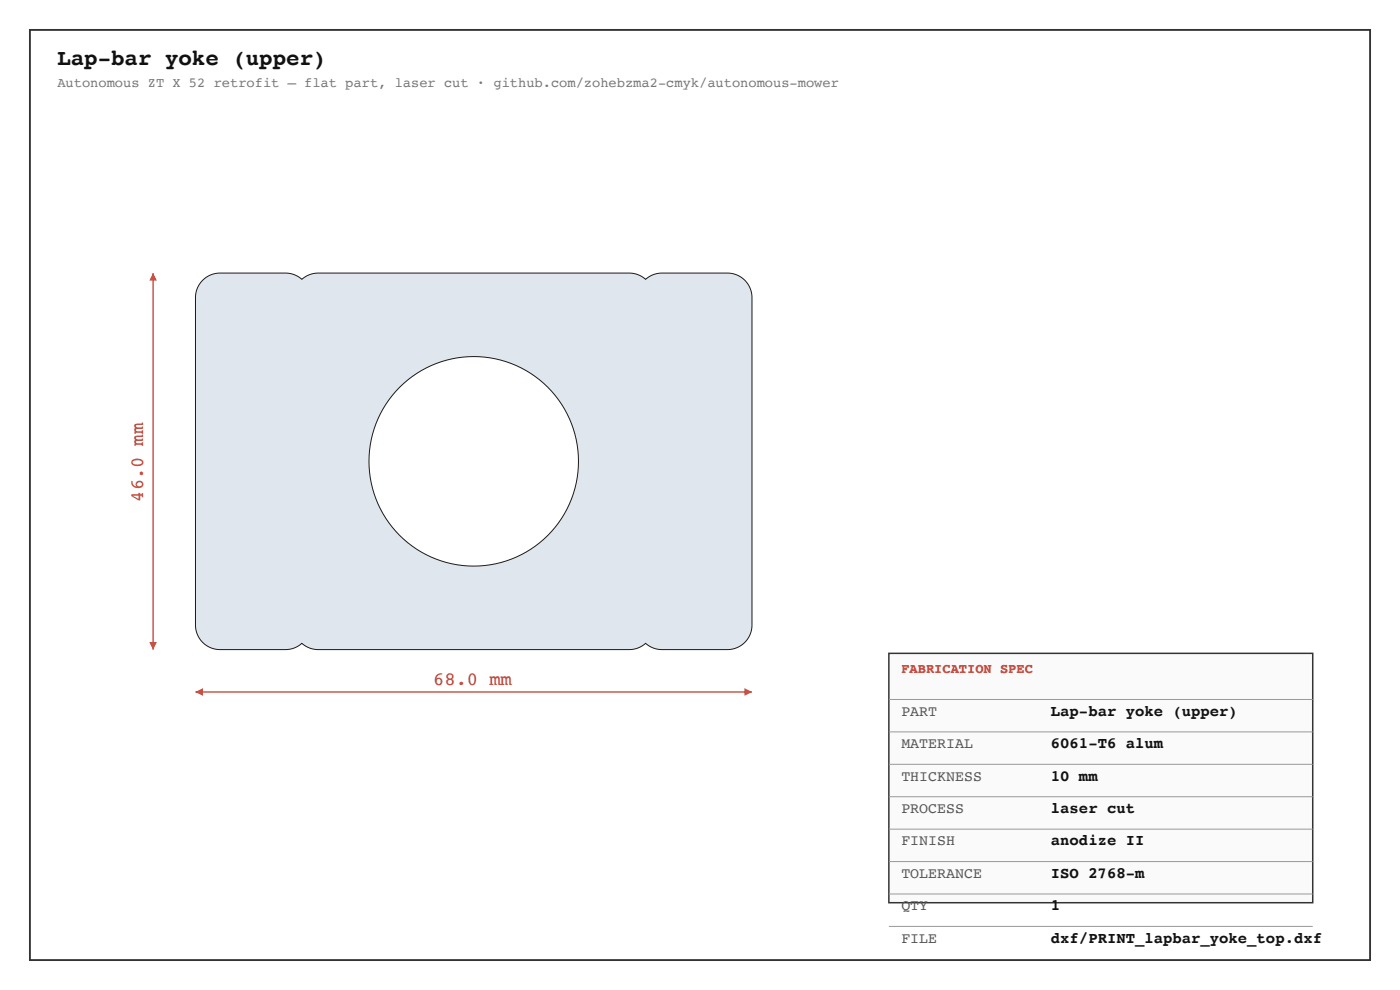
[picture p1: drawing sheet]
<svg xmlns="http://www.w3.org/2000/svg" width="297mm" height="210mm" viewBox="0 0 297 210" stroke-linecap="round" stroke-linejoin="round" font-family="sans-serif">
<defs><g id="words">
<text font-size="4.8" fill="#111" x="12.2" y="13.8">Lap-bar yoke (upper)</text>
<g font-size="4" fill="#c0392b">
<text x="30.4" y="106.5" transform="rotate(-90 30.4 106.5)">46.0 mm</text>
<text x="92" y="145.3">68.0 mm</text>
</g>
<g font-size="3.3" fill="#111">
<text x="223" y="151.9">Lap-bar yoke (upper)</text>
<text x="223" y="158.8">6061-T6 alum</text>
<text x="223" y="165.6">10 mm</text>
<text x="223" y="172.5">laser cut</text>
<text x="223" y="179.4">anodize II</text>
<text x="223" y="186.3">ISO 2768-m</text>
<text x="223" y="193.1">1</text>
<text x="223" y="200">dxf/PRINT_lapbar_yoke_top.dxf</text>
</g>
<g font-size="3.2" fill="#555">
<text x="191.3" y="151.9">PART</text>
<text x="191.3" y="158.8">MATERIAL</text>
<text x="191.3" y="165.6">THICKNESS</text>
<text x="191.3" y="172.5">PROCESS</text>
<text x="191.3" y="179.4">FINISH</text>
<text x="191.3" y="186.3">TOLERANCE</text>
<text x="191.3" y="193.1">QTY</text>
<text x="191.3" y="200">FILE</text>
</g>
<text font-size="2.9" fill="#777" x="12.2" y="18.5">Autonomous ZT X 52 retrofit — flat part, laser cut · github.com/zohebzma2-cmyk/autonomous-mower</text>
<text font-size="2.9" fill="#c0392b" x="191.3" y="142.9">FABRICATION SPEC</text>
</g></defs>
<path d="M6.3 6.3h284.5v197.4h-284.5z" fill="none" stroke="#333" stroke-width=".4"/>
<path d="M43 59.5l.9-.7 .9-.5 1.9-.4 14.2 .1 1.6 .3 1.6 1 1.6-1 1.8-.4h66l1.9 .4 1.6 1 1.6-1 1.6-.3 14.2-.1a5.2 5.2 0 0 1 5.2 5.3v69.4a5.2 5.2 0 0 1-5.2 5.2h-14.2l-1.6-.3-1.6-1-1.6 1-1.9 .3h-66l-1.8-.3-1.6-1-1.6 1-1.6 .3h-14.2a5.2 5.2 0 0 1-5.2-5.2v-69.4l.3-1.9 .5-1zM78.3 97.9a22.2 22.2 0 0 0 44.5 0 22.2 22.2 0 0 0-44.5 0z" fill="#dfe6ee" stroke="#1a1a1a" stroke-width=".21"/>
<path d="M41.5 146.8h118.1" fill="none" stroke="#c0392b" stroke-width=".26"/>
<g fill="#c0392b">
<path d="M41.5 146.8l1.6-.8v1.6z"/>
<path d="M158 146l1.6 .8-1.6 .8z"/>
</g>
<path d="M32.5 57.9v79.9" fill="none" stroke="#c0392b" stroke-width=".26"/>
<g fill="#c0392b">
<path d="M32.5 57.9l.8 1.6h-1.6z"/>
<path d="M31.7 136.3h1.6l-.8 1.5z"/>
</g>
<path d="M188.6 138.6h90v53h-90z" fill="#fafafa" stroke="#333" stroke-width=".32"/>
<path d="M188.6 148.4h90M188.6 155.3h90M188.6 162.2h90M188.6 169.1h90M188.6 175.9h90M188.6 182.8h90M188.6 189.7h90M188.6 196.6h90" fill="none" stroke="#999" stroke-width=".21"/>
<use href="#words"/>
</svg>
